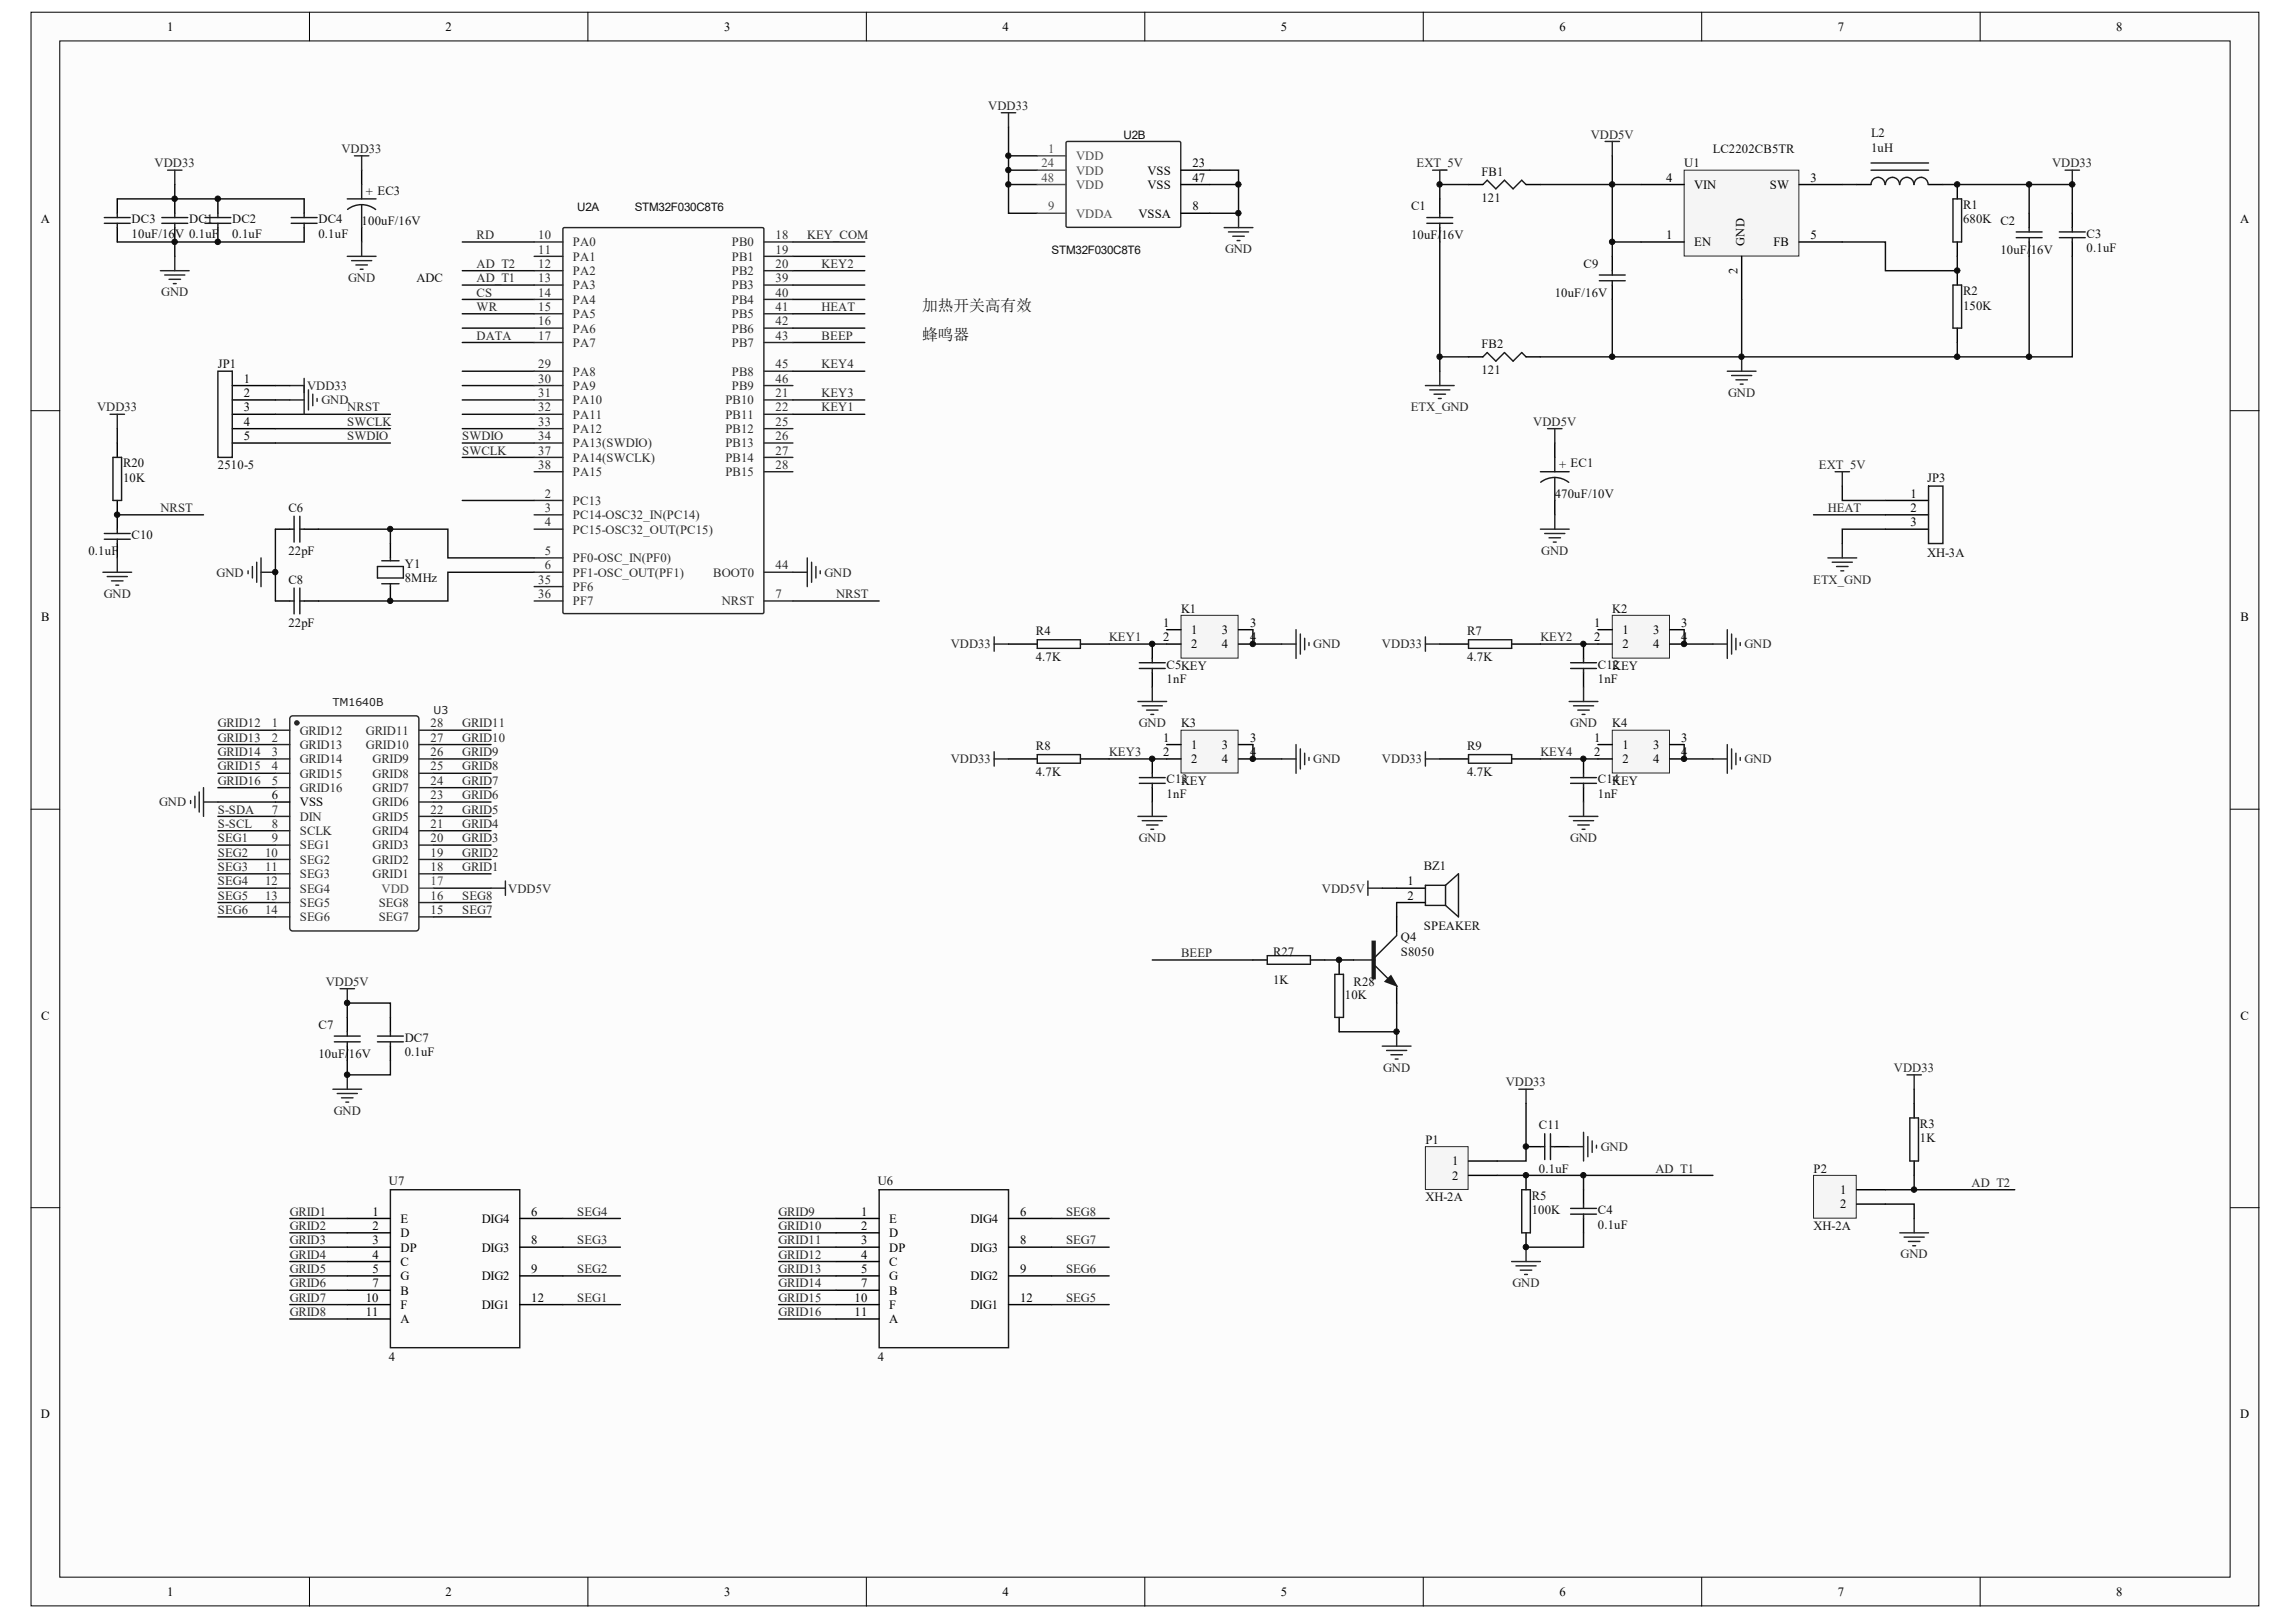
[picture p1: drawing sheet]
<svg xmlns="http://www.w3.org/2000/svg" width="297mm" height="210mm" viewBox="0 0 297 210" stroke-linecap="round" stroke-linejoin="round" font-family="sans-serif">
<defs><g id="words">
<g font-size="2" fill="#0e0e0e">
<text x="119.3" y="40.3">加热开关高有效</text>
<text x="119.3" y="44">蜂鸣器</text>
</g>
<g font-size="1.6">
<text x="21.6" y="4">1</text>
<text x="57.6" y="4">2</text>
<text x="93.7" y="4">3</text>
<text x="129.7" y="4">4</text>
<text x="165.7" y="4">5</text>
<text x="201.7" y="4">6</text>
<text x="237.8" y="4">7</text>
<text x="273.8" y="4">8</text>
<text x="148.4" y="22.6">VSS</text>
<text x="154.3" y="21.7">23</text>
<text x="154.3" y="23.5">47</text>
<text x="215.6" y="23.5">4</text>
<text x="234.2" y="23.5">3</text>
<text x="5.3" y="28.8">A</text>
<text x="147.3" y="28.2">VSSA</text>
<text x="148.4" y="24.4">VSS</text>
<text x="154.3" y="27.2">8</text>
<text x="219.2" y="24.4">VIN</text>
<text x="229" y="24.4">SW</text>
<text x="289.8" y="28.8">A</text>
<text x="215.6" y="31">1</text>
<text x="219.2" y="31.9">EN</text>
<text x="224.8" y="35.5" transform="rotate(-90 224.8 35.5)">2</text>
<text x="225.7" y="31.9" transform="rotate(-90 225.7 31.9)">GND</text>
<text x="229.4" y="31.9">FB</text>
<text x="234.2" y="31">5</text>
<text x="31.5" y="49.5">1</text>
<text x="31.5" y="51.4">2</text>
<text x="31.5" y="53.3">3</text>
<text x="31.5" y="55.1">4</text>
<text x="31.5" y="57">5</text>
<text x="247.2" y="64.4">1</text>
<text x="247.2" y="66.3">2</text>
<text x="247.2" y="68.1">3</text>
<text x="5.3" y="80.4">B</text>
<text x="150.5" y="81.1">1</text>
<text x="150.5" y="83">2</text>
<text x="154.1" y="82.1">1</text>
<text x="154.1" y="83.9">2</text>
<text x="158.1" y="82.1">3</text>
<text x="158.1" y="83.9">4</text>
<text x="161.7" y="81.1">3</text>
<text x="161.7" y="83">4</text>
<text x="206.3" y="81.1">1</text>
<text x="206.3" y="83">2</text>
<text x="209.9" y="82.1">1</text>
<text x="209.9" y="83.9">2</text>
<text x="213.9" y="82.1">3</text>
<text x="213.9" y="83.9">4</text>
<text x="217.5" y="81.1">3</text>
<text x="217.5" y="83">4</text>
<text x="289.9" y="80.4">B</text>
<text x="150.5" y="96">1</text>
<text x="161.7" y="96">3</text>
<text x="206.3" y="96">1</text>
<text x="217.5" y="96">3</text>
<text x="150.5" y="97.8">2</text>
<text x="154.1" y="96.9">1</text>
<text x="154.1" y="98.8">2</text>
<text x="158.1" y="96.9">3</text>
<text x="158.1" y="98.8">4</text>
<text x="161.7" y="97.8">4</text>
<text x="206.3" y="97.8">2</text>
<text x="209.9" y="96.9">1</text>
<text x="209.9" y="98.8">2</text>
<text x="213.9" y="96.9">3</text>
<text x="213.9" y="98.8">4</text>
<text x="217.5" y="97.8">4</text>
<text x="35.2" y="103.4">6</text>
<text x="38.8" y="104.4">VSS</text>
<text x="182.1" y="114.6">1</text>
<text x="182.1" y="116.4">2</text>
<text x="5.3" y="132">C</text>
<text x="289.9" y="132">C</text>
<text x="187.8" y="150.8">1</text>
<text x="187.8" y="152.7">2</text>
<text x="238.1" y="154.5">1</text>
<text x="48.2" y="157.3">1</text>
<text x="48.2" y="159.2">2</text>
<text x="48.2" y="161">3</text>
<text x="51.8" y="158.2">E</text>
<text x="51.8" y="160.1">D</text>
<text x="51.8" y="162">DP</text>
<text x="62.3" y="158.2">DIG4</text>
<text x="62.3" y="162">DIG3</text>
<text x="68.7" y="157.3">6</text>
<text x="68.7" y="161">8</text>
<text x="111.4" y="157.3">1</text>
<text x="111.4" y="159.2">2</text>
<text x="111.4" y="161">3</text>
<text x="115" y="158.2">E</text>
<text x="115" y="160.1">D</text>
<text x="115" y="162">DP</text>
<text x="125.5" y="158.2">DIG4</text>
<text x="125.5" y="162">DIG3</text>
<text x="132" y="157.3">6</text>
<text x="132" y="161">8</text>
<text x="238.1" y="156.4">2</text>
<text x="48.2" y="162.9">4</text>
<text x="48.2" y="164.7">5</text>
<text x="48.2" y="166.6">7</text>
<text x="51.8" y="163.8">C</text>
<text x="51.8" y="165.7">G</text>
<text x="51.8" y="167.5">B</text>
<text x="62.3" y="165.7">DIG2</text>
<text x="68.7" y="164.7">9</text>
<text x="111.4" y="162.9">4</text>
<text x="111.4" y="164.7">5</text>
<text x="111.4" y="166.6">7</text>
<text x="115" y="163.8">C</text>
<text x="115" y="165.7">G</text>
<text x="115" y="167.5">B</text>
<text x="125.5" y="165.7">DIG2</text>
<text x="132" y="164.7">9</text>
<text x="47.3" y="168.5">10</text>
<text x="47.3" y="170.3">11</text>
<text x="51.8" y="169.4">F</text>
<text x="51.8" y="171.3">A</text>
<text x="62.3" y="169.4">DIG1</text>
<text x="68.7" y="168.5">12</text>
<text x="110.6" y="168.5">10</text>
<text x="110.6" y="170.3">11</text>
<text x="115" y="169.4">F</text>
<text x="115" y="171.3">A</text>
<text x="125.5" y="169.4">DIG1</text>
<text x="132" y="168.5">12</text>
<text x="5.3" y="183.5">D</text>
<text x="289.8" y="183.5">D</text>
<text x="21.6" y="206.5">1</text>
<text x="57.6" y="206.5">2</text>
<text x="93.7" y="206.5">3</text>
<text x="129.7" y="206.5">4</text>
<text x="165.7" y="206.5">5</text>
<text x="201.7" y="206.5">6</text>
<text x="237.8" y="206.5">7</text>
<text x="273.8" y="206.5">8</text>
</g>
<g font-size="1.6" fill="#262626">
<text x="127.9" y="14.2">VDD33</text>
<text x="205.8" y="17.9">VDD5V</text>
<text x="20" y="21.7">VDD33</text>
<text x="44.2" y="19.8">VDD33</text>
<text x="183.3" y="21.7">EXT_5V</text>
<text x="265.5" y="21.7">VDD33</text>
<text x="61.7" y="31">RD</text>
<text x="61.7" y="34.7">AD_T2</text>
<text x="104.4" y="31">KEY_COM</text>
<text x="106.3" y="34.7">KEY2</text>
<text x="158.5" y="32.8">GND</text>
<text x="20.9" y="38.3">GND</text>
<text x="45" y="36.5">GND</text>
<text x="61.7" y="38.4">CS</text>
<text x="61.7" y="40.2">WR</text>
<text x="61.7" y="36.5">AD_T1</text>
<text x="106.3" y="40.2">HEAT</text>
<text x="61.7" y="44">DATA</text>
<text x="106.3" y="44">BEEP</text>
<text x="106.3" y="47.7">KEY4</text>
<text x="12.5" y="53.3">VDD33</text>
<text x="39.7" y="50.5">VDD33</text>
<text x="41.6" y="52.3">GND</text>
<text x="44.9" y="53.3">NRST</text>
<text x="106.3" y="53.3">KEY1</text>
<text x="106.3" y="51.4">KEY3</text>
<text x="182.5" y="53.2">ETX_GND</text>
<text x="223.6" y="51.4">GND</text>
<text x="44.9" y="55.1">SWCLK</text>
<text x="44.9" y="57">SWDIO</text>
<text x="59.8" y="58.8">SWCLK</text>
<text x="59.8" y="57">SWDIO</text>
<text x="198.4" y="55.1">VDD5V</text>
<text x="235.3" y="60.7">EXT_5V</text>
<text x="20.8" y="66.3">NRST</text>
<text x="199.4" y="71.8">GND</text>
<text x="236.5" y="66.3">HEAT</text>
<text x="13.4" y="77.4">GND</text>
<text x="28" y="74.6">GND</text>
<text x="106.7" y="74.6">GND</text>
<text x="108.2" y="77.4">NRST</text>
<text x="234.6" y="75.5">ETX_GND</text>
<text x="123" y="83.9">VDD33</text>
<text x="143.5" y="83">KEY1</text>
<text x="169.9" y="83.9">GND</text>
<text x="178.8" y="83.9">VDD33</text>
<text x="199.3" y="83">KEY2</text>
<text x="225.7" y="83.9">GND</text>
<text x="28.2" y="94.1">GRID12</text>
<text x="28.2" y="96">GRID13</text>
<text x="59.8" y="96">GRID10</text>
<text x="59.8" y="94.1">GRID11</text>
<text x="147.3" y="94.1">GND</text>
<text x="203.1" y="94.1">GND</text>
<text x="28.2" y="97.8">GRID14</text>
<text x="28.2" y="99.7">GRID15</text>
<text x="28.2" y="101.6">GRID16</text>
<text x="59.8" y="101.6">GRID7</text>
<text x="59.8" y="99.7">GRID8</text>
<text x="59.8" y="97.8">GRID9</text>
<text x="123" y="98.8">VDD33</text>
<text x="143.5" y="97.8">KEY3</text>
<text x="169.9" y="98.8">GND</text>
<text x="178.8" y="98.8">VDD33</text>
<text x="199.3" y="97.8">KEY4</text>
<text x="225.7" y="98.8">GND</text>
<text x="20.6" y="104.4">GND</text>
<text x="28.2" y="107.1">S-SCL</text>
<text x="28.2" y="105.3">S-SDA</text>
<text x="59.8" y="107.1">GRID4</text>
<text x="59.8" y="105.3">GRID5</text>
<text x="59.8" y="103.4">GRID6</text>
<text x="28.2" y="109">SEG1</text>
<text x="28.2" y="110.9">SEG2</text>
<text x="28.2" y="112.7">SEG3</text>
<text x="59.8" y="112.7">GRID1</text>
<text x="59.8" y="110.9">GRID2</text>
<text x="59.8" y="109">GRID3</text>
<text x="147.3" y="109">GND</text>
<text x="203.1" y="109">GND</text>
<text x="28.2" y="114.6">SEG4</text>
<text x="28.2" y="116.4">SEG5</text>
<text x="28.2" y="118.3">SEG6</text>
<text x="59.8" y="118.3">SEG7</text>
<text x="59.8" y="116.4">SEG8</text>
<text x="65.8" y="115.5">VDD5V</text>
<text x="171" y="115.5">VDD5V</text>
<text x="152.8" y="123.9">BEEP</text>
<text x="42.1" y="127.6">VDD5V</text>
<text x="178.9" y="138.7">GND</text>
<text x="194.8" y="140.6">VDD33</text>
<text x="245" y="138.7">VDD33</text>
<text x="43.2" y="144.3">GND</text>
<text x="207.1" y="149">GND</text>
<text x="214.2" y="151.7">AD_T1</text>
<text x="255.1" y="153.6">AD_T2</text>
<text x="37.5" y="157.3">GRID1</text>
<text x="37.5" y="159.2">GRID2</text>
<text x="37.5" y="161">GRID3</text>
<text x="74.7" y="161">SEG3</text>
<text x="74.7" y="157.3">SEG4</text>
<text x="100.7" y="157.3">GRID9</text>
<text x="100.7" y="159.2">GRID10</text>
<text x="100.7" y="161">GRID11</text>
<text x="137.9" y="161">SEG7</text>
<text x="137.9" y="157.3">SEG8</text>
<text x="37.5" y="162.9">GRID4</text>
<text x="37.5" y="164.7">GRID5</text>
<text x="37.5" y="166.6">GRID6</text>
<text x="74.7" y="164.7">SEG2</text>
<text x="100.7" y="162.9">GRID12</text>
<text x="100.7" y="164.7">GRID13</text>
<text x="100.7" y="166.6">GRID14</text>
<text x="137.9" y="164.7">SEG6</text>
<text x="195.7" y="166.6">GND</text>
<text x="245.9" y="162.9">GND</text>
<text x="37.5" y="168.5">GRID7</text>
<text x="37.5" y="170.3">GRID8</text>
<text x="74.7" y="168.5">SEG1</text>
<text x="100.7" y="168.5">GRID15</text>
<text x="100.7" y="170.3">GRID16</text>
<text x="137.9" y="168.5">SEG5</text>
</g>
<g font-size="1.6" fill="#0e0e0e">
<text x="242.1" y="17.8">L2</text>
<text x="191.7" y="22.8">FB1</text>
<text x="217.9" y="21.7">U1</text>
<text x="221.6" y="19.8">LC2202CB5TR</text>
<text x="242.1" y="19.6">1uH</text>
<text x="17" y="28.9">DC3</text>
<text x="24.5" y="28.9">DC1</text>
<text x="30" y="28.9">DC2</text>
<text x="41.2" y="28.9">DC4</text>
<text x="46.8" y="29.1">100uF/16V</text>
<text x="47.3" y="25.4">+ EC3</text>
<text x="182.5" y="27.2">C1</text>
<text x="191.7" y="26.1">121</text>
<text x="254" y="27">R1</text>
<text x="254" y="28.9">680K C2</text>
<text x="17" y="30.8">10uF/16V 0.1uF</text>
<text x="30" y="30.8">0.1uF</text>
<text x="41.2" y="30.8">0.1uF</text>
<text x="182.5" y="31">10uF/16V</text>
<text x="204.9" y="34.7">C9</text>
<text x="258.8" y="32.8">10uF/16V</text>
<text x="270" y="30.8">C3</text>
<text x="270" y="32.6">0.1uF</text>
<text x="53.9" y="36.5">ADC</text>
<text x="201.1" y="38.4">10uF/16V</text>
<text x="254" y="38.2">R2</text>
<text x="254" y="40.1">150K</text>
<text x="28.2" y="47.7">JP1</text>
<text x="191.7" y="45.1">FB2</text>
<text x="191.7" y="48.4">121</text>
<text x="15.9" y="60.5">R20</text>
<text x="15.9" y="62.4">10K</text>
<text x="28.2" y="60.7">2510-5</text>
<text x="201.1" y="64.4">470uF/10V</text>
<text x="201.7" y="60.7">+ EC1</text>
<text x="249.3" y="62.4">JP3</text>
<text x="11.5" y="71.8">0.1uF</text>
<text x="17" y="69.8">C10</text>
<text x="37.3" y="66.3">C6</text>
<text x="37.3" y="71.8">22pF</text>
<text x="37.3" y="75.5">C8</text>
<text x="52.4" y="73.5">Y1</text>
<text x="52.4" y="75.4">8MHz</text>
<text x="249.3" y="72">XH-3A</text>
<text x="37.3" y="81.1">22pF</text>
<text x="134" y="82.2">R4</text>
<text x="152.8" y="79.3">K1</text>
<text x="189.8" y="82.2">R7</text>
<text x="208.6" y="79.3">K2</text>
<text x="134" y="85.6">4.7K</text>
<text x="150.9" y="86.5">C5KEY</text>
<text x="150.9" y="88.4">1nF</text>
<text x="189.8" y="85.6">4.7K</text>
<text x="206.7" y="86.5">C1KEY</text>
<text x="206.7" y="88.4">1nF</text>
<text x="208.7" y="86.5">2</text>
<text x="152.8" y="94.1">K3</text>
<text x="208.6" y="94.1">K4</text>
<text x="134" y="97.1">R8</text>
<text x="134" y="100.5">4.7K</text>
<text x="150.9" y="101.4">C1KEY</text>
<text x="152.9" y="101.4">3</text>
<text x="189.8" y="97.1">R9</text>
<text x="189.8" y="100.5">4.7K</text>
<text x="206.7" y="101.4">C1KEY</text>
<text x="208.7" y="101.4">4</text>
<text x="150.9" y="103.2">1nF</text>
<text x="206.7" y="103.2">1nF</text>
<text x="184.2" y="112.5">BZ1</text>
<text x="164.7" y="123.7">R27</text>
<text x="181.2" y="121.8">Q4</text>
<text x="181.2" y="123.7">S8050</text>
<text x="184.2" y="120.3">SPEAKER</text>
<text x="164.7" y="127.4">1K</text>
<text x="174" y="129.3">10K</text>
<text x="175.1" y="127.6">R28</text>
<text x="41.2" y="133.2">C7</text>
<text x="41.2" y="136.9">10uF/16V</text>
<text x="52.4" y="134.8">DC7</text>
<text x="52.4" y="136.7">0.1uF</text>
<text x="184.4" y="148">P1</text>
<text x="199.1" y="146.2">C11</text>
<text x="248.4" y="146">R3</text>
<text x="248.4" y="147.8">1K</text>
<text x="50.3" y="153.4">U7</text>
<text x="113.6" y="153.4">U6</text>
<text x="184.4" y="155.5">XH-2A</text>
<text x="198.2" y="155.3">R5</text>
<text x="199.1" y="151.7">0.1uF</text>
<text x="234.6" y="151.7">P2</text>
<text x="198.2" y="157.1">100K</text>
<text x="206.7" y="157.1">C4</text>
<text x="206.7" y="159">0.1uF</text>
<text x="234.6" y="159.2">XH-2A</text>
<text x="50.3" y="176.1">4</text>
<text x="113.6" y="176.1">4</text>
</g>
<g font-size="1.6" fill="#4c4c4c">
<text x="134.7" y="21.7">24</text>
<text x="134.7" y="23.5">48</text>
<text x="135.6" y="19.8">1</text>
<text x="139.2" y="20.7">VDD</text>
<text x="139.2" y="22.6">VDD</text>
<text x="135.6" y="27.2">9</text>
<text x="139.2" y="24.4">VDD</text>
<text x="139.2" y="28.2">VDDA</text>
<text x="49.4" y="115.5">VDD</text>
<text x="55.7" y="114.6">17</text>
</g>
<g font-size="1.6" fill="#292929">
<text x="69.6" y="31">10</text>
<text x="69.6" y="32.8">11</text>
<text x="69.6" y="34.7">12</text>
<text x="74.1" y="31.9">PA0</text>
<text x="74.1" y="33.7">PA1</text>
<text x="74.1" y="35.6">PA2</text>
<text x="94.7" y="31.9">PB0</text>
<text x="94.7" y="33.7">PB1</text>
<text x="94.7" y="35.6">PB2</text>
<text x="100.3" y="31">18</text>
<text x="100.3" y="32.8">19</text>
<text x="100.3" y="34.7">20</text>
<text x="69.6" y="36.5">13</text>
<text x="69.6" y="38.4">14</text>
<text x="69.6" y="40.2">15</text>
<text x="74.1" y="37.5">PA3</text>
<text x="74.1" y="39.3">PA4</text>
<text x="74.1" y="41.2">PA5</text>
<text x="94.7" y="37.5">PB3</text>
<text x="94.7" y="39.3">PB4</text>
<text x="94.7" y="41.2">PB5</text>
<text x="100.3" y="36.5">39</text>
<text x="100.3" y="38.4">40</text>
<text x="100.3" y="40.2">41</text>
<text x="69.6" y="42.1">16</text>
<text x="69.6" y="44">17</text>
<text x="69.6" y="47.7">29</text>
<text x="74.1" y="43">PA6</text>
<text x="74.1" y="44.9">PA7</text>
<text x="94.7" y="43">PB6</text>
<text x="94.7" y="44.9">PB7</text>
<text x="100.3" y="42.1">42</text>
<text x="100.3" y="44">43</text>
<text x="100.3" y="47.7">45</text>
<text x="69.6" y="49.5">30</text>
<text x="69.6" y="51.4">31</text>
<text x="69.6" y="53.3">32</text>
<text x="74.1" y="48.6">PA8</text>
<text x="74.1" y="50.5">PA9</text>
<text x="74.1" y="52.3">PA10</text>
<text x="93.8" y="52.3">PB10</text>
<text x="94.7" y="48.6">PB8</text>
<text x="94.7" y="50.5">PB9</text>
<text x="100.3" y="49.5">46</text>
<text x="100.3" y="51.4">21</text>
<text x="100.3" y="53.3">22</text>
<text x="69.6" y="55.1">33</text>
<text x="69.6" y="57">34</text>
<text x="69.6" y="58.8">37</text>
<text x="74.1" y="54.2">PA11</text>
<text x="74.1" y="56">PA12</text>
<text x="74.1" y="57.9">PA13(SWDIO)</text>
<text x="74.1" y="59.8">PA14(SWCLK)</text>
<text x="93.8" y="54.2">PB11</text>
<text x="93.8" y="56">PB12</text>
<text x="93.8" y="57.9">PB13</text>
<text x="93.8" y="59.8">PB14</text>
<text x="100.3" y="55.1">25</text>
<text x="100.3" y="57">26</text>
<text x="100.3" y="58.8">27</text>
<text x="69.6" y="60.7">38</text>
<text x="70.5" y="64.4">2</text>
<text x="74.1" y="61.6">PA15</text>
<text x="74.1" y="65.3">PC13</text>
<text x="93.8" y="61.6">PB15</text>
<text x="100.3" y="60.7">28</text>
<text x="70.5" y="66.3">3</text>
<text x="70.5" y="68.1">4</text>
<text x="70.5" y="71.8">5</text>
<text x="74.1" y="67.2">PC14-OSC32_IN(PC14)</text>
<text x="74.1" y="69">PC15-OSC32_OUT(PC15)</text>
<text x="69.6" y="75.5">35</text>
<text x="69.6" y="77.4">36</text>
<text x="70.5" y="73.7">6</text>
<text x="74.1" y="72.8">PF0-OSC_IN(PF0)</text>
<text x="74.1" y="74.6">PF1-OSC_OUT(PF1)</text>
<text x="74.1" y="76.5">PF6</text>
<text x="92.3" y="74.6">BOOT0</text>
<text x="100.3" y="73.7">44</text>
<text x="100.3" y="77.4">7</text>
<text x="74.1" y="78.3">PF7</text>
<text x="93.4" y="78.3">NRST</text>
<text x="35.2" y="94.1">1</text>
<text x="35.2" y="96">2</text>
<text x="38.8" y="95.1">GRID12</text>
<text x="47.3" y="95.1">GRID11</text>
<text x="55.7" y="96">27</text>
<text x="55.7" y="94.1">28</text>
<text x="35.2" y="97.8">3</text>
<text x="35.2" y="99.7">4</text>
<text x="35.2" y="101.6">5</text>
<text x="38.8" y="96.9">GRID13</text>
<text x="38.8" y="98.8">GRID14</text>
<text x="38.8" y="100.6">GRID15</text>
<text x="47.3" y="96.9">GRID10</text>
<text x="48.2" y="100.6">GRID8</text>
<text x="48.2" y="98.8">GRID9</text>
<text x="55.7" y="101.6">24</text>
<text x="55.7" y="99.7">25</text>
<text x="55.7" y="97.8">26</text>
<text x="35.2" y="105.3">7</text>
<text x="35.2" y="107.1">8</text>
<text x="38.8" y="102.5">GRID16</text>
<text x="38.8" y="106.2">DIN</text>
<text x="48.2" y="106.2">GRID5</text>
<text x="48.2" y="104.4">GRID6</text>
<text x="48.2" y="102.5">GRID7</text>
<text x="55.7" y="107.1">21</text>
<text x="55.7" y="105.3">22</text>
<text x="55.7" y="103.4">23</text>
<text x="34.3" y="110.9">10</text>
<text x="34.3" y="112.7">11</text>
<text x="35.2" y="109">9</text>
<text x="38.8" y="108.1">SCLK</text>
<text x="38.8" y="109.9">SEG1</text>
<text x="38.8" y="111.8">SEG2</text>
<text x="38.8" y="113.6">SEG3</text>
<text x="48.2" y="113.6">GRID1</text>
<text x="48.2" y="111.8">GRID2</text>
<text x="48.2" y="109.9">GRID3</text>
<text x="48.2" y="108.1">GRID4</text>
<text x="55.7" y="112.7">18</text>
<text x="55.7" y="110.9">19</text>
<text x="55.7" y="109">20</text>
<text x="34.3" y="114.6">12</text>
<text x="34.3" y="116.4">13</text>
<text x="34.3" y="118.3">14</text>
<text x="38.8" y="115.5">SEG4</text>
<text x="38.8" y="117.4">SEG5</text>
<text x="38.8" y="119.2">SEG6</text>
<text x="49" y="119.2">SEG7</text>
<text x="49" y="117.4">SEG8</text>
<text x="55.7" y="118.3">15</text>
<text x="55.7" y="116.4">16</text>
</g>
<g font-size="1.5" fill="#0e0e0e">
<text x="145.4" y="18">U2B</text>
<text x="74.7" y="27.3">U2A</text>
<text x="82.1" y="27.3">STM32F030C8T6</text>
<text x="136.1" y="32.8">STM32F030C8T6</text>
</g>
<g font-size="1.4" fill="#1c1c1c">
<text x="43.1" y="91.3">TM1640B</text>
<text x="56.1" y="92.3">U3</text>
</g>
</g></defs>
<g fill="#fcfcfc" stroke="#000" stroke-width=".13">
<path d="M4 1.6h288.2v206.2h-288.2z"/>
<path d="M7.7 5.3h280.8v198.8h-280.8z"/>
</g>
<g fill="none" stroke="#000" stroke-width=".13">
<path d="M40 1.6v3.7M76.1 1.6v3.7M112.1 1.6v3.7M148.1 1.6v3.7M184.1 1.6v3.7M220.2 1.6v3.7M256.2 1.6v3.7M4 53.1h3.7M288.6 53.1h3.7M4 104.7h3.7M288.6 104.7h3.7M4 156.3h3.7"/>
<path d="M288.6 156.3h3.7M40 204.1v3.8M76.1 204.1v3.8M112.1 204.1v3.8M148.1 204.1v3.8M184.1 204.1v3.8M220.2 204.1v3.8M256.2 204.1v3.8"/>
</g>
<path d="M184.4 148.4h5.5v5.5h-5.5z" fill="#f5f5f5" stroke="#262626" stroke-width=".13"/>
<g fill="none" stroke="#000" stroke-width=".19">
<path d="M15.2 25.7v1.9M15.2 29.5v1.8M22.6 25.7v1.9M22.6 29.5v1.8M28.2 25.7v1.9M28.2 29.5v1.8M39.3 25.7v1.9M39.3 29.5v1.8M46.8 22v1.9M46.8 29.5v1.8M152.8 22h3.7M152.8 23.9h3.7"/>
<path d="M152.8 27.6h3.7M186.3 25.7v1.9M186.3 29.5v1.8M190 23.9h1.8M197.4 23.9h1.9M208.6 33.2v1.8M208.6 36.9v1.8M240.2 23.9h1.9M249.5 23.9h1.9M262.5 27.6v1.9M262.5 31.3v1.9M268.1 27.6v1.9"/>
<path d="M268.1 31.3v1.9M15.2 57.3v1.9M30 49.9h5.6M30 51.8h5.6M30 53.6h5.6M30 55.5h5.6M30 57.3h5.6M190 46.2h1.8M197.4 46.2h1.9M15.2 64.8v3.7M15.2 70.3v1.9M35.6 68.5h1.9"/>
<path d="M35.6 77.8h1.9M39.3 68.5h1.9M39.3 77.8h1.9M50.5 70.3v1.9M50.5 75.9v1.9M243.9 68.5h5.6M243.9 64.8h5.6M243.9 66.6h5.6M180.7 114.9h3.7M180.7 116.8h3.7M180.7 118.7v1.8M162.1 124.2h1.9"/>
<path d="M169.5 124.2h1.9M173.2 131.7v1.8M175.1 124.2h-1.9v1.9M180.7 127.9v1.9M190 150.2h3.7M190 152.1h3.7M197.4 152.1v1.9M197.4 159.5v1.9M197.4 148.4h1.9M201.1 148.4h1.9M204.9 154v1.8M204.9 157.7v1.8"/>
</g>
<g fill="none" stroke="#1c1c1c" stroke-width=".19">
<path d="M13.5 28.9h3.3M13.5 28.2h3.3M15.2 27.6v.6M15.2 28.9v.6M20.9 28.9h3.4M20.9 28.2h3.4M22.6 27.6v.6M22.6 28.9v.6M26.5 28.9h3.4M26.5 28.2h3.4M28.2 27.6v.6M28.2 28.9v.6"/>
<path d="M37.7 28.9h3.3M37.7 28.2h3.3M39.3 27.6v.6M39.3 28.9v.6M44.9 25.7h3.7M46.8 26.5a2.96 2.96 0 0 1 1.8 .6M46.8 26.5a2.96 2.96 0 0 0-1.8 .6M46.8 23.9v1.8M46.8 26.5v3M184.6 28.9h3.3M184.6 28.2h3.3M186.3 27.6v.6"/>
<path d="M186.3 28.9v.6M191.8 23.9l.6-.6 1.1 1.1 1.1-1.1 1.2 1.1 1.1-1.1 .5 .6M206.9 36.3h3.4M206.9 35.6h3.4M208.6 35v.6M208.6 36.3v.6M242.1 22h7.4M242.1 21.1h7.4M243.9 23.9a.9 .9 0 0 0-.9-.9 .9 .9 0 0 0-.9 .9M245.7 23.9a.91 .91 0 0 0-.9-.9 .91 .91 0 0 0-.9 .9M247.6 23.9a.91 .91 0 0 0-.9-.9 .91 .91 0 0 0-.9 .9M249.4 23.9a.9 .9 0 0 0-.9-.9 .9 .9 0 0 0-.9 .9"/>
<path d="M260.8 30.8h3.4M260.8 30h3.4M262.5 29.5v.5M262.5 30.8v.5M266.4 30.8h3.4M266.4 30h3.4M268.1 29.5v.5M268.1 30.8v.5M14.6 59.2h1.1v5.6h-1.1zM28.2 48h1.8v11.2h-1.8zM191.8 46.2l.6-.6 1.1 1.1 1.1-1.1 1.2 1.1 1.1-1.1 .5 .6M13.5 69.8h3.3"/>
<path d="M13.5 69h3.3M15.2 68.5v.5M15.2 69.8v.5M37.5 68.5h.5M37.5 77.8h.5M38 66.8v3.4M38 76.1v3.3M38.8 68.5h.5M38.8 66.8v3.4M38.8 76.1v3.3M38.8 77.8h.5M48.8 73.3h3.4v1.5h-3.4z"/>
<path d="M49.4 72.6h2.2M49.4 75.5h2.2M50.5 72.2v.4M50.5 75.5v.4M249.5 62.9h1.9v7.4h-1.9zM187 114.6l1.7-1.5v5.6l-1.7-1.5M187 114.6v2.6M187 114.6h-2.6v2.6h2.6M164 123.7h5.5v1.1h-5.5zM172.7 126.1h1.1v5.6h-1.1zM175.1 124.2h2.8M177.9 125l1.7 1.6"/>
<path d="M180.7 120.5v.6l-2.8 2.8M180.7 127.6v.3M196.9 154h1.1v5.5h-1.1zM199.3 148.4h.5M199.8 146.7v3.4M200.6 148.4h.5M200.6 146.7v3.4M203.2 156.4h3.3M203.2 157.1h3.3M204.9 155.8v.6M204.9 157.1v.6"/>
</g>
<g fill="none" stroke="#262626" stroke-width=".19">
<path d="M129.5 14.6h1.9M130.5 14.6v1.8M20.8 35h3.7M21.3 35.6h2.6M21.7 22h1.8M21.9 36.1h1.5M22.4 36.7h.4M22.6 22v1.9M22.6 33.2v1.8M44.9 33.2h3.7M45.5 33.7h2.6M45.9 20.2h1.8"/>
<path d="M46 34.3h1.5M46.6 34.8h.4M46.8 20.2v1.8M46.8 31.3v1.9M158.4 29.5h3.7M158.9 30h2.6M159.5 30.6h1.5M160 31.1h.4M160.2 27.6v1.9M185.3 22h1.9M186.3 22v1.9M267.2 22h1.8"/>
<path d="M268.1 22v1.9M14.2 53.6h1.9M15.2 53.6v1.9M37.5 49.9h1.8M37.5 51.8h1.8M39.3 49v4.6M39.9 50.5v2.6M40.5 51v1.5M41 51.6v.3M184.4 49.9h3.7M185 50.5h2.6M185.5 51h1.5"/>
<path d="M186.1 51.6h.4M186.3 48v1.9M13.3 74.1h3.7M13.9 74.6h2.6M14.4 75.2h1.5M15 75.7h.4M15.2 72.2v1.9M32.1 73.9v.3M32.7 73.3v1.5M33.2 72.8v2.6M33.8 72.2v3.7M33.8 74.1h1.8"/>
<path d="M102.6 74.1h1.8M104.4 72.2v3.7M105 72.8v2.6M105.6 73.3v1.5M106.1 73.9v.3M236.5 72.2h3.7M237 72.8h2.6M237.4 61h1.9M237.6 73.3h1.5M238.2 73.9h.3M238.3 61v1.9M238.3 70.3v1.9"/>
<path d="M177 114v1.9M177 114.9h1.8M178.8 135.4h3.7M179.4 135.9h2.6M179.9 136.5h1.5M180.5 137.1h.4M180.7 133.5v1.9M196.5 141h1.9M197.4 141v1.8M203 148.4h1.9M204.9 146.5v3.7M205.4 147.1v2.6"/>
<path d="M206 147.6v1.5M206.5 148.2v.4M195.6 163.3h3.7M196.1 163.8h2.6M196.7 164.4h1.5M197.2 164.9h.4M197.4 161.4v1.9"/>
</g>
<g fill="none" stroke="#0e0e0e" stroke-width=".19">
<path d="M130.5 16.4v11.2h3.7M15.2 31.3h24.1M15.2 25.7h24.1M22.6 23.9v1.8M22.6 31.3v1.9M59.8 38.7h9.3M59.8 31.3h9.3M59.8 35h9.3M59.8 36.9h9.3M102.6 38.7h9.3M102.6 31.3h9.3M102.6 33.2h9.3"/>
<path d="M102.6 35h9.3M102.6 36.9h9.3M130.5 23.9h3.7M130.5 22h3.7M130.5 20.2h3.7M156.5 22h3.7v5.6h-3.7M156.5 23.9h3.7M190 23.9h-3.7v1.8M15.2 55.5v1.8M35.6 51.8h1.9M35.6 49.9h1.9M35.6 53.6h14.9"/>
<path d="M35.6 55.5h14.9M35.6 57.3h14.9M59.8 51.8h9.3M59.8 49.9h9.3M59.8 53.6h9.3M59.8 55.5h9.3M59.8 57.3h9.3M59.8 59.2h9.3M59.8 40.6h9.3M59.8 42.5h9.3M59.8 44.3h9.3M59.8 48h9.3"/>
<path d="M102.6 51.8h9.3M102.6 53.6h9.3M102.6 40.6h9.3M102.6 42.5h9.3M102.6 44.3h9.3M102.6 48h9.3M190 46.2h-3.7v1.8M15.2 66.6h11.1M35.6 68.5v9.3M41.2 68.5h16.7v3.7h11.2M50.5 68.5v1.8M59.8 64.8h9.3"/>
<path d="M69.1 74.1h-11.2v3.7h-16.7M102.6 77.8h11.1M234.6 66.6h9.3M238.3 62.9v1.9h5.6M243.9 68.5h-5.6v1.8M178.8 114.9h1.9M180.7 116.8v1.9M149.1 124.2h13M171.4 124.2h1.8M180.7 129.8v3.7h-7.5M193.7 152.1h27.9M204.9 159.5v1.9h-7.5"/>
<path d="M204.9 152.1v1.9"/>
</g>
<g fill="none" stroke="#292929" stroke-width=".19">
<path d="M138 18.4h14.7v11h-14.7zM69.1 31.3h3.7M69.1 33.2h3.7M69.1 35h3.7M69.1 36.9h3.7M69.1 38.7h3.7M72.9 29.5h25.9v49.9h-25.9zM98.9 31.3h3.7M98.9 33.2h3.7M98.9 35h3.7M98.9 36.9h3.7M98.9 38.7h3.7"/>
<path d="M69.1 40.6h3.7M69.1 42.5h3.7M69.1 44.3h3.7M69.1 48h3.7M69.1 49.9h3.7M69.1 51.8h3.7M69.1 53.6h3.7M69.1 55.5h3.7M69.1 57.3h3.7M69.1 59.2h3.7M98.9 40.6h3.7M98.9 42.5h3.7"/>
<path d="M98.9 44.3h3.7M98.9 48h3.7M98.9 49.9h3.7M98.9 51.8h3.7M98.9 53.6h3.7M98.9 55.5h3.7M98.9 57.3h3.7M98.9 59.2h3.7M69.1 61h3.7M69.1 64.8h3.7M69.1 66.6h3.7M69.1 68.5h3.7"/>
<path d="M69.1 74.1h3.7M69.1 77.8h3.7M69.1 72.2h3.7M69.1 75.9h3.7M98.9 61h3.7M98.9 74.1h3.7M98.9 77.8h3.7"/>
</g>
<path d="M134.2 20.2h3.7M134.2 22h3.7M134.2 23.9h3.7M134.2 27.6h3.7" fill="none" stroke="#4c4c4c" stroke-width=".19"/>
<g fill="#1c1c1c" stroke="#1c1c1c" stroke-width=".19">
<path d="M179.2 127l.7-.7 .8 1.3z"/>
<path d="M177.5 121.8h.4v4.8h-.4z" fill-rule="evenodd"/>
</g>
<path d="M217.9 22h14.8v11.1h-14.8z" fill="#f5f5f5" stroke="#262626" stroke-width=".13"/>
<path d="M212.3 31.3h5.6M212.3 23.9h5.6M225.3 33.2v5.5M232.8 31.3h5.5M232.8 23.9h5.5M253.2 23.9v1.8M253.2 31.3v1.9M253.2 35v1.9M201.1 57.3v1.9M253.2 42.5v1.8M201.1 64.8v1.8" fill="none" stroke="#000" stroke-width=".19"/>
<g fill="none" stroke="#262626" stroke-width=".19">
<path d="M207.7 18.3h1.8M208.6 18.3v1.9M200.2 55.5h1.9M201.1 55.5v1.8M223.5 48h3.7M224 48.6h2.6M224.6 49.2h1.5M225.1 49.7h.4M225.3 46.2v1.8M199.3 68.5h3.7M199.8 69h2.6M200.4 69.6h1.5"/>
<path d="M201 70.2h.3M201.1 66.6v1.9"/>
</g>
<g fill="none" stroke="#0e0e0e" stroke-width=".19">
<path d="M186.3 31.3v14.9M199.3 23.9h13M208.6 38.7v7.5h16.7M208.6 20.2v13M208.6 31.3h3.7M225.3 38.7v7.5h27.9M238.3 31.3h5.6v3.7h9.3v-1.8M238.3 23.9h1.9M251.4 23.9h16.7v3.7M262.5 23.9v3.7M262.5 33.2v13M268.1 33.2v13h-14.9v-1.9"/>
<path d="M199.3 46.2h9.3M197.4 142.8v7.4h-3.7"/>
</g>
<path d="M252.7 25.7h1.1v5.6h-1.1zM252.7 36.9h1.1v5.6h-1.1zM201.1 59.2v1.8M199.3 61h3.7M201.1 61.8a2.96 2.96 0 0 1 1.9 .6M201.1 61.8a2.96 2.96 0 0 0-1.8 .6M201.1 61.8v3" fill="none" stroke="#1c1c1c" stroke-width=".19"/>
<path d="M234.6 152.1h5.5v5.5h-5.5z" fill="#f5f5f5" stroke="#262626" stroke-width=".13"/>
<path d="M149.1 83.3v1.9M149.1 87.1v1.8M149.1 98.2v1.9M204.9 83.3v1.9M204.9 87.1v1.8M204.9 98.2v1.9M149.1 101.9v1.9M204.9 101.9v1.9M240.2 154h3.7M240.2 155.8h3.7M247.6 142.8v1.9M247.6 150.2v1.9" fill="none" stroke="#000" stroke-width=".19"/>
<path d="M246.7 139.1h1.9M247.6 139.1v1.9M245.8 159.5h3.7M247.6 157.7v1.8M246.3 160.1h2.6M246.9 160.7h1.5M247.5 161.2h.3" fill="none" stroke="#262626" stroke-width=".19"/>
<path d="M243.9 155.8h3.7v1.9M247.6 152.1v1.9h-3.7M247.6 141v1.8M247.6 154h13.1" fill="none" stroke="#0e0e0e" stroke-width=".19"/>
<g fill="none" stroke="#1c1c1c" stroke-width=".19">
<path d="M147.4 85.8h3.3M147.4 86.5h3.3M149.1 85.2v.6M149.1 86.5v.6M203.2 85.8h3.3M203.2 86.5h3.3M204.9 85.2v.6M204.9 86.5v.6M147.4 100.6h3.3M147.4 101.4h3.3M149.1 100.1v.5M149.1 101.4v.5"/>
<path d="M203.2 100.6h3.3M203.2 101.4h3.3M204.9 100.1v.5M204.9 101.4v.5M247.1 144.7h1.1v5.5h-1.1z"/>
</g>
<path d="M152.8 79.6h7.4v5.6h-7.4z" fill="#f5f5f5" stroke="#262626" stroke-width=".13"/>
<path d="M150.9 81.5h1.9M150.9 83.3h1.9M160.2 81.5h1.9M160.2 83.3h1.9" fill="none" stroke="#000" stroke-width=".19"/>
<path d="M152.8 94.5h7.4v5.5h-7.4z" fill="#f5f5f5" stroke="#262626" stroke-width=".13"/>
<path d="M150.9 96.4h1.9M150.9 98.2h1.9M160.2 96.4h1.9M160.2 98.2h1.9" fill="none" stroke="#000" stroke-width=".19"/>
<path d="M208.6 94.5h7.4v5.5h-7.4z" fill="#f5f5f5" stroke="#262626" stroke-width=".13"/>
<path d="M206.7 96.4h1.9M206.7 98.2h1.9M216 96.4h1.9M216 98.2h1.9" fill="none" stroke="#000" stroke-width=".19"/>
<path d="M208.6 79.6h7.4v5.6h-7.4z" fill="#f5f5f5" stroke="#262626" stroke-width=".13"/>
<g fill="none" stroke="#000" stroke-width=".19">
<path d="M130.5 83.3h3.7M130.5 98.2h3.7M139.8 83.3h3.7M139.8 98.2h3.7M186.3 83.3h3.7M186.3 98.2h3.7M195.6 83.3h3.7M195.6 98.2h3.7M206.7 81.5h1.9M206.7 83.3h1.9M216 81.5h1.9M216 83.3h1.9"/>
<path d="M35.6 103.8h1.9M44.9 131.7v1.8M44.9 135.4v1.8M50.5 131.7v1.8M50.5 135.4v1.8M44.9 157.7h5.6M44.9 159.5h5.6M67.2 157.7h5.6M108.2 157.7h5.5M108.2 159.5h5.5M130.5 157.7h5.6M44.9 161.4h5.6"/>
<path d="M44.9 163.3h5.6M44.9 165.1h5.6M44.9 167h5.6M44.9 168.8h5.6M44.9 170.7h5.6M67.2 161.4h5.6M67.2 165.1h5.6M67.2 168.8h5.6M108.2 161.4h5.5M108.2 163.3h5.5M108.2 165.1h5.5M108.2 167h5.5"/>
<path d="M108.2 168.8h5.5M108.2 170.7h5.5M130.5 161.4h5.6M130.5 165.1h5.6M130.5 168.8h5.6"/>
</g>
<g fill="none" stroke="#262626" stroke-width=".19">
<path d="M128.6 98.2h1.9M128.6 83.3h1.9M128.6 82.4v1.9M128.6 97.3v1.8M147.2 90.8h3.7M147.8 91.3h2.6M148.3 91.9h1.5M148.9 92.5h.4M149.1 88.9v1.9M165.8 98.2h1.9M165.8 83.3h1.9M167.7 81.5v3.7"/>
<path d="M167.7 96.4v3.7M168.2 82v2.6M168.2 96.9v2.6M168.8 82.6v1.5M168.8 97.5v1.5M169.3 83.2v.3M169.3 98v.4M184.4 98.2h1.9M184.4 83.3h1.9M184.4 82.4v1.9M184.4 97.3v1.8M203 90.8h3.7"/>
<path d="M203.6 91.3h2.6M204.1 91.9h1.5M204.7 92.5h.4M204.9 88.9v1.9M221.6 98.2h1.9M221.6 83.3h1.9M223.5 81.5v3.7M223.5 96.4v3.7M224 82v2.6M224 96.9v2.6M224.6 82.6v1.5M224.6 97.5v1.5"/>
<path d="M225.1 83.2v.3M225.1 98v.4M24.7 103.6v.4M25.2 103v1.5M25.8 102.5v2.6M26.3 101.9v3.7M26.3 103.8h1.9M63.5 114.9h1.9M65.4 114v1.9M147.2 105.6h3.7M147.8 106.2h2.6M148.3 106.8h1.5"/>
<path d="M148.9 107.3h.4M149.1 103.8v1.8M203 105.6h3.7M203.6 106.2h2.6M204.1 106.8h1.5M204.7 107.3h.4M204.9 103.8v1.8M44 127.9h1.9M44.9 127.9v1.9M44.9 139.1v1.9M43.1 141h3.7M43.6 141.5h2.6"/>
<path d="M44.2 142.1h1.5M44.7 142.6h.4"/>
</g>
<g fill="none" stroke="#0e0e0e" stroke-width=".19">
<path d="M28.2 98.2h7.4M28.2 96.4h7.4M28.2 94.5h7.4M56.1 98.2h7.4M56.1 96.4h7.4M56.1 94.5h7.4M143.5 98.2h7.4M143.5 83.3h7.4M162.1 81.5v1.8h3.7M162.1 96.4v1.8h3.7M199.3 98.2h7.4M199.3 83.3h7.4"/>
<path d="M217.9 96.4v1.8h3.7M217.9 81.5v1.8h3.7M28.2 118.7h7.4M28.2 116.8h7.4M28.2 113.1h7.4M28.2 111.2h7.4M28.2 109.4h7.4M28.2 107.5h7.4M28.2 105.6h7.4M28.2 103.8h7.4M28.2 101.9h7.4M28.2 100.1h7.4"/>
<path d="M28.2 114.9h7.4M56.1 118.7h7.4M56.1 116.8h7.4M56.1 113.1h7.4M56.1 111.2h7.4M56.1 109.4h7.4M56.1 107.5h7.4M56.1 105.6h7.4M56.1 103.8h7.4M56.1 101.9h7.4M56.1 100.1h7.4M56.1 114.9h7.4"/>
<path d="M44.9 131.7v-1.9h5.6v1.9M44.9 137.2v1.9h5.6v-1.9M37.5 157.7h7.4M37.5 159.5h7.4M72.8 157.7h7.5M100.7 157.7h7.5M100.7 159.5h7.5M136.1 157.7h7.4M37.5 161.4h7.4M37.5 163.3h7.4M37.5 165.1h7.4M37.5 167h7.4"/>
<path d="M37.5 168.8h7.4M37.5 170.7h7.4M72.8 161.4h7.5M72.8 165.1h7.5M72.8 168.8h7.5M100.7 161.4h7.5M100.7 163.3h7.5M100.7 165.1h7.5M100.7 167h7.5M100.7 168.8h7.5M100.7 170.7h7.5M136.1 161.4h7.4"/>
<path d="M136.1 165.1h7.4M136.1 168.8h7.4"/>
</g>
<g fill="none" stroke="#1c1c1c" stroke-width=".19">
<path d="M134.2 82.8h5.6v1.1h-5.6zM134.2 97.7h5.6v1.1h-5.6zM190 82.8h5.6v1.1h-5.6zM190 97.7h5.6v1.1h-5.6zM43.3 134.8h3.3M43.3 134.1h3.3M44.9 133.5v.6M44.9 134.8v.6M48.8 134.8h3.4M48.8 134.1h3.4M50.5 133.5v.6M50.5 134.8v.6"/>
<path d="M50.5 154h16.7v20.4h-16.7zM113.7 154h16.8v20.4h-16.8z"/>
</g>
<g fill="none" stroke="#292929" stroke-width=".19">
<path d="M35.6 94.5h1.9M35.6 96.4h1.9M35.6 98.2h1.9M37.5 92.8l.4-.2h15.9l.3 .2 .1 27.3-.2 .3-16.1 .1-.4-.2zM54.2 94.5h1.9M54.2 96.4h1.9M54.2 98.2h1.9M35.6 100.1h1.9M35.6 101.9h1.9M35.6 105.6h1.9M35.6 107.5h1.9M35.6 109.4h1.9"/>
<path d="M35.6 111.2h1.9M35.6 113.1h1.9M35.6 114.9h1.9M35.6 116.8h1.9M35.6 118.7h1.9M54.2 100.1h1.9M54.2 101.9h1.9M54.2 105.6h1.9M54.2 107.5h1.9M54.2 109.4h1.9M54.2 111.2h1.9M54.2 113.1h1.9"/>
<path d="M54.2 116.8h1.9M54.2 118.7h1.9M54.2 103.8h1.9"/>
</g>
<circle cx="38.4" cy="93.5" r=".26" fill="#292929" stroke="#292929" stroke-width=".19"/>
<path d="M54.2 114.9h1.9" fill="none" stroke="#4c4c4c" stroke-width=".19"/>
<g fill="#0e0e0e" stroke="#0e0e0e" stroke-width=".13">
<circle cx="15.2" cy="66.6" r=".35"/>
<circle cx="22.6" cy="31.3" r=".35"/>
<circle cx="22.6" cy="25.7" r=".35"/>
<circle cx="28.2" cy="31.3" r=".35"/>
<circle cx="28.2" cy="25.7" r=".35"/>
<circle cx="35.6" cy="74" r=".35"/>
<circle cx="44.9" cy="139.1" r=".35"/>
<circle cx="44.9" cy="129.8" r=".35"/>
<circle cx="50.5" cy="77.8" r=".35"/>
<circle cx="50.5" cy="68.5" r=".35"/>
<circle cx="130.4" cy="23.9" r=".35"/>
<circle cx="130.4" cy="22" r=".35"/>
<circle cx="130.4" cy="20.1" r=".35"/>
<circle cx="149.1" cy="98.2" r=".35"/>
<circle cx="149.1" cy="83.3" r=".35"/>
<circle cx="160.2" cy="27.6" r=".35"/>
<circle cx="160.2" cy="23.9" r=".35"/>
<circle cx="162.1" cy="98.2" r=".35"/>
<circle cx="162.1" cy="83.3" r=".35"/>
<circle cx="173.2" cy="124.2" r=".35"/>
<circle cx="180.7" cy="133.5" r=".35"/>
<circle cx="186.2" cy="46.2" r=".35"/>
<circle cx="186.2" cy="23.9" r=".35"/>
<circle cx="197.4" cy="161.4" r=".35"/>
<circle cx="197.4" cy="152.1" r=".35"/>
<circle cx="197.4" cy="148.4" r=".35"/>
<circle cx="204.8" cy="152.1" r=".35"/>
<circle cx="204.8" cy="98.2" r=".35"/>
<circle cx="204.8" cy="83.3" r=".35"/>
<circle cx="208.6" cy="46.2" r=".35"/>
<circle cx="208.6" cy="31.3" r=".35"/>
<circle cx="208.6" cy="23.9" r=".35"/>
<circle cx="217.9" cy="98.2" r=".35"/>
<circle cx="217.9" cy="83.3" r=".35"/>
<circle cx="225.3" cy="46.2" r=".35"/>
<circle cx="247.6" cy="153.9" r=".35"/>
<circle cx="253.2" cy="46.2" r=".35"/>
<circle cx="253.2" cy="35" r=".35"/>
<circle cx="253.2" cy="23.9" r=".35"/>
<circle cx="262.5" cy="46.2" r=".35"/>
<circle cx="262.5" cy="23.9" r=".35"/>
<circle cx="268.1" cy="23.9" r=".35"/>
</g>
<use href="#words"/>
</svg>
